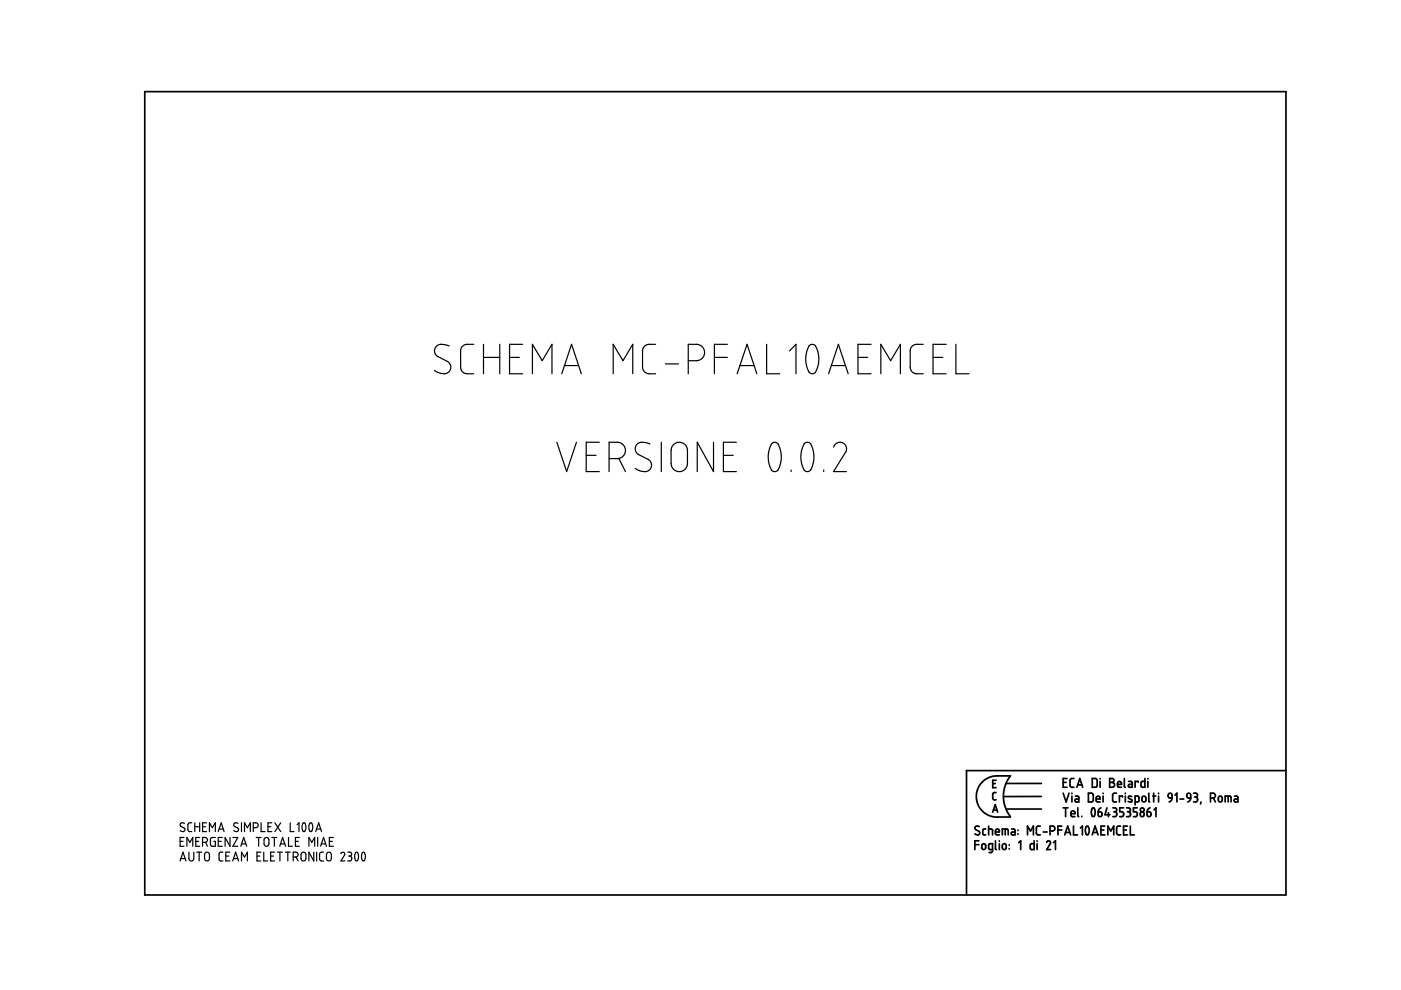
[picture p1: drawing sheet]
<svg xmlns="http://www.w3.org/2000/svg" width="297mm" height="210mm" viewBox="0 0 297 210" stroke-linecap="round" stroke-linejoin="round" font-family="sans-serif">
<g fill="none" stroke="#000" stroke-width=".36">
<path d="M30.7 19.4h241.9v170.4h-241.9zM206.7 179.1h.8M207.5 178.3h-.8v1.8M207.6 175.3l-.7-.1-.2 .4 .2 .3 .7 .4 .1 .5-.5 .2-.5-.2M208.2 179l.4-.1 .4 .2v.7l-.3 .3-.5-.2zM209 175.8h-.4l-.2 .2v.9l.6 .1M209.6 175.8l.8 .1v1.1M209.6 175.2v1.8M210.5 166.1h.5M210.5 172.2l.5-1.6 .5 1.6M210.6 171.7h.8M211.1 176.4h.8l-.2-.5-.3-.1-.2 .1-.1 .8 .2 .3h.6"/>
<path d="M211.1 178.3v1.7l.2 .1M211.2 168h-.4l-.3 .3v1.1l.7 .2M211.2 165.4h-.7v1.6h.7M211.9 178.3v.1M211.9 178.9v1.2M212.5 177v-1.2l1.2 .1 .1 1.1M212.6 179l.4-.1 .3 .2v.7l-.2 .3-.5-.2zM213.1 175.8v1.2M213.3 166.1h7.5M213.3 171.5h7.5M214 179.1v.1M214 179.9v.1"/>
<path d="M214.2 164.5h-3.5l-.9 .3-.9 .5-.7 .6-.7 .9-.4 1-.1 1.1 .1 1.1 .4 .9 .7 1 .8 .6 .8 .5 .9 .2h3.5M214.2 164.5l-1 1.7-.5 2.2 .1 1.3 .3 1.3 1.1 2.1M214.5 175.8h.5l.2 .2v1h-.5a.31 .31 0 0 1-.3-.3 .31 .31 0 0 1 .3-.3h.5M215.8 176v.1M215.8 176.8v.1M216 178.7l.4-.4v1.8M217.8 177v-1.8l.7 1 .6-1v1.8M219.3 178.3v1.8h-.7l-.2-.3 .1-.8 .8-.1M219.9 178.3v.1M219.9 178.9v1.2M220.6 175.2h-.6l-.3 .3 .1 1.3 .8 .2M220.8 168.9h-8.1"/>
<path d="M221.2 176.4h.8M221.9 178.6l.3-.3 .5 .1v.4l-.8 1.3h.8M222.6 176.2h.7l.3-.2 .1-.4-.2-.4h-.9v1.8M223.4 178.7l.4-.4v1.8M224.3 176h.8M225.1 175.2h-.8v1.8M225.4 165.9h.6M225.4 168.2l.6 1.8 .7-1.8M225.4 171.3h1M225.7 177l.7-1.8 .6 1.8M225.9 176.5h.9M225.9 171.3v1.8"/>
<path d="M226.2 165.1h-.8v1.8h.8M227.1 172.5h.8l-.1-.5-.4-.1-.3 .2v.8l.2 .2h.6M227.3 168.2v.1M227.3 168.8v1.2M227.6 175.2v1.8h.9M227.7 165.1h-.6l-.2 .3v1.4l.3 .1h.5M228 168.8h.5l.2 .2v1h-.5a.31 .31 0 0 1-.3-.3 .31 .31 0 0 1 .3-.3h.5M228.3 166.9l.6-1.8 .7 1.8M228.5 166.4h.9M228.5 171.3v1.7l.2 .1M229.1 175.6l.4-.4v1.8M229.4 173.1h.1"/>
<path d="M230.3 175.2a.55 .55 0 0 1 .6 .8l-.1 .8a.34 .34 0 0 1-.4 .2 .34 .34 0 0 1-.2-.5l-.1-.6zM230.8 168.2h.7l.3 .3v1.2l-.3 .3h-.7zM231.6 177l.6-1.8 .6 1.8M231.6 165.1h.7l.3 .2v1.3l-.2 .3h-.8zM231.6 171.4a.53 .53 0 0 1 .5 .2 .53 .53 0 0 1 .1 .5l-.1 .7a.34 .34 0 0 1-.4 .3 .34 .34 0 0 1-.3-.4v-.6zM231.7 176.5h.9M232.4 169.4h.8v-.3l-.2-.3-.5 .1-.1 .9 .2 .2h.6M232.8 172.1h.6l.2 .2 .1 .5-.2 .3h-.3l-.3-.1zM233.2 165.1v.1M233.2 165.7v1.2M233.4 176h.6M233.4 171.3l-.4 .3-.2 .5"/>
<path d="M233.9 168.2v.1M233.9 168.8v1.2M234.3 175.2h-.9v1.8h.9M234.7 171.3l-.4 1.4h1M234.9 177v-1.8l.6 1 .6-1v1.8M235 172.3v.8M235.3 165.1h.6l.3 .3-.1 .4-.3 .1 .4 .1 .1 .3-.1 .4-.3 .2h-.6zM235.3 165.9h.5M235.9 171.3h.7l.1 .2 .1 .3-.4 .3M236.2 172.1h.2M236.4 172.1l.3 .2 .1 .5-.3 .3h-.6M236.7 168.2h-.5l-.3 .3v1.3l.3 .2h.5"/>
<path d="M236.9 166.3h.9l-.2-.5-.3-.1-.3 .1-.1 .9 .2 .2h.7M237.6 175.2h-.6l-.3 .3 .1 1.3 .2 .2h.6M238 169v-.2h-.7v1.2M238.2 176h.6M238.2 171.3h-.8v.8h.6l.2 .4-.1 .6h-.7M238.4 165.1v1.7l.2 .1M238.6 168.2v.1M238.6 168.8v1.2M238.8 171.3h.5l.3 .2v.4l-.3 .2M239 175.2h-.8v1.8h.8M239.1 172.1h.2M239.3 172.1l.4 .3-.1 .5-.2 .2h-.6"/>
<path d="M239.3 165.7h.5l.3 .2v1h-.6a.31 .31 0 0 1-.3-.3 .31 .31 0 0 1 .3-.3h.6M239.6 175.2v1.8h.9M239.9 168.9l-.2-.1a.29 .29 0 0 0-.4 .1 .29 .29 0 0 0 .1 .4l.5 .2a.33 .33 0 0 1 0 .5 .33 .33 0 0 1-.5 0l-.2-.1M240.7 170l.7-.1 .1-.9-.2-.2h-.6v1.9M241.1 171.3h-.8v.8h.6l.2 .3-.1 .7h-.7M241.3 165.9v-.2h-.6v1.2M241.9 172.3l.2-.2 .4 .2 .1 .5-.1 .2-.4 .1-.2-.1zM242.2 169l.2-.2 .4 .1 .2 .8-.2 .2-.4 .1-.3-.2zM242.7 165.1v1.8h-.6l-.2-.2 .1-.9 .2-.1h.5M243.2 172.1l.7 .2v.7l-.4 .1-.2-.1zM243.4 165.1v.1M243.4 165.7v1.2"/>
<path d="M243.6 168.2v1.6l.2 .2M243.8 171.3l-.4 .3-.2 .5M244.4 168.8h.6M244.6 168.2v1.8M244.7 171.7l.4-.4v1.8M245.6 168.2v.1M245.6 168.8v1.2M247.7 168.4l.3-.2 .4 .1 .1 .9-.7-.1zM248.5 169.2l-.2 .5-.4 .3M249.1 168.6l.4-.4v1.8M250.2 169.4h.8M251.7 168.3l.3-.1 .3 .1 .2 .9h-.6l-.2-.2z"/>
<path d="M252.5 169.2l-.2 .5-.5 .3M253.1 168.2l.7 .1 .1 .4-.4 .3M253.3 169h.2M253.5 169l.4 .2v.5l-.2 .3h-.6M254.6 170l-.1 .5M256.6 169.2l.9-.1 .2-.3-.1-.4-.4-.2h-.6v1.8M257.3 169.2l.4 .8M258.4 169l.2-.2 .4 .1 .1 .8-.1 .2-.4 .1-.3-.2zM259.8 170v-1.2l1.1 .1 .1 1.1M260.4 168.8v1.2M261.7 168.8h.6l.2 .3v.9h-.6a.31 .31 0 0 1-.3-.3 .31 .31 0 0 1 .3-.3h.6M272.6 163.4h-67.7v26.4"/>
<path d="M210.4 180.1l-.7-.1-.1-.9 .2-.2h.6v1.6l-.2 .2-.5 .1"/>
<circle cx="242.2" cy="171.7" r=".42"/>
</g>
<g fill="none" stroke="#000" stroke-width=".25">
<path d="M95.2 73.4l-1.2-.4-1 .1-.6 .5-.3 .9 .5 .9 2.7 1.6 .3 .8-.2 .7-.4 .5-.8 .2-1.1-.1-1-.6M100.4 73l-1.9 .1-.5 .4-.3 .7v3.8l.1 .5 .5 .5 .5 .2h1.6M102.5 73v6.2M102.5 75.8h3.5M106 73v6.2M108 75.8h2.1M110.8 73h-2.8v6.2h2.8M112.9 79.2v-6.2l2.1 3.5 2-3.5v6.2M119.1 79.2l2.1-6.2 2.1 6.2M119.7 77.5h3M130 79.2v-6.2l2.1 3.5 2.1-3.5v6.2M139 73l-1.9 .1-.6 .5-.3 .7v3.6l.2 .6 .7 .7h1.9"/>
<path d="M141.1 77.2h2.7M145.9 76.5h2.1l1-.6 .3-.6 .1-.6-.2-.7-.3-.5-1-.5h-2v6.2M151.5 75.8h2.7M154.2 73h-2.7v6.2M156.3 79.2l2.1-6.2 2.1 6.2M156.9 77.5h3M162.5 73v6.2h2.8M167.4 74.4l1.4-1.4v6.2M171.6 73.3l.7-.3 .6 .3 .4 1 .3 1.3v1.3l-.4 1.3-.3 .7-.7 .3-.5-.1-.3-.5-.5-1.9 .1-1.8zM175.7 79.2l2.1-6.2 2 6.2M176.3 77.5h3M181.9 75.8h2.1"/>
<path d="M184.7 73h-2.8v6.2h2.8M186.8 79.2v-6.2l2 3.5 2.1-3.5v6.2M195.7 73l-1.9 .1-.6 .5-.2 .7v3.7l.2 .5 .7 .7h1.8M197.8 75.8h2.1M200.6 73h-2.8v6.2h2.8M202.7 73v6.2h2.7M118.1 93.8l2 6.2 2.1-6.2M124.3 96.5h2.1M127.1 93.8h-2.8v6.2h2.8M129.1 97.2h2l.9-.4 .5-.6 .1-.6-.1-.6-.3-.6-1-.6h-2.1v6.2M131.2 97.2l1.4 2.8M137.8 94.1l-1.2-.3-1 .1-.7 .5-.2 1 .2 .5 .4 .5 2.5 1.3 .3 .7-.1 .9-.5 .5-.5 .2-1.2-.1-1.1-.6"/>
<path d="M140.2 93.8v6.2M142.8 94.3l.7-.5h.8l.9 .4 .5 .8v3.6l-.2 .7-.8 .6-.4 .1-.9-.1-.5-.3-.5-.6-.1-.7v-2.9l.1-.5zM151.3 93.8v6.2l-3.5-6.2v6.2M153.4 96.5h2M156.1 93.8h-2.7v6.2h2.7M163.7 94l.6-.2 .6 .2 .5 1.3 .2 1v1.1l-.2 1.3-.5 1-.5 .3h-.4l-.4-.3-.4-.9-.3-1.3 .1-2zM167.7 99.7v.3M170.6 94l.7-.2 .6 .3 .6 2.1v1.4l-.2 1.2-.5 .9-.5 .3h-.4l-.4-.3-.6-1.9v-2zM174.6 99.7v.3M176.7 94.8l.6-.8 .9-.2 .9 .4 .4 .9-.2 .7-2.6 4.2h2.8M38.2 178.4h.6M39 177.6h-.8v1.8h.8"/>
<path d="M39.1 174.6l-.7-.1-.2 .5 .2 .2 .7 .4 .1 .5-.5 .2-.5-.2M39.6 179.4v-1.8l.7 1 .6-1v1.8M40.7 174.5h-.6l-.3 .3 .1 1.3 .8 .2M41.3 174.5v1.8M41.3 175.3h1M41.5 178.4h.6M42.3 174.5v1.8M42.3 177.6h-.8v1.8h.8M42.9 178.6h.7l.3-.2 .1-.4-.2-.3-.9-.1v1.8M42.9 175.3h.7M43.6 178.6l.4 .8M43.8 174.5h-.9v1.8h.9"/>
<path d="M44.4 176.3v-1.8l.6 1 .7-1v1.8M45.7 177.6h-.8l-.3 .3v1.2l.3 .3h.8v-1h-.4M46.3 176.3l.6-1.8 .6 1.8M46.3 178.4h.6M46.4 175.8h.9M47.1 177.6h-.8v1.8h.8M48.8 177.6v1.8l-1.1-1.8v1.8M49.4 177.6h1l-1 1.8h1M50.5 174.6l-.7-.1-.2 .5 .1 .2 .8 .4v.5l-.4 .2-.5-.2M51.1 179.4l.6-1.8 .6 1.8M51.2 174.5v1.8M51.2 178.9h.9"/>
<path d="M51.8 176.3v-1.8l.7 1 .6-1v1.8M53.7 175.5h.6l.3-.2 .1-.4-.2-.4h-.8v1.8M54.3 177.6h1.1M54.8 177.6v1.8M55.4 174.5v1.8h.8M56.1 177.7l.6-.1 .3 .4v1.1l-.4 .3h-.4l-.2-.4v-1zM56.8 175.3h.6M57.6 174.5h-.8v1.8h.8M57.6 177.6h1.1M58.2 177.6v1.8M58.3 174.5l1.2 1.8M59.3 179.4l.6-1.8 .7 1.8"/>
<path d="M59.5 178.9h.9M59.5 174.5l-1.2 1.8M61.2 177.6v1.8h.8M61.5 174.5v1.8h.9M62.6 178.4h.6M63 174.9l.4-.4v1.8M63.5 177.6h-.9v1.8h.9M64.2 174.5a.55 .55 0 0 1 .7 .8l-.2 .7a.34 .34 0 0 1-.4 .3 .34 .34 0 0 1-.2-.5l-.1-.6zM65.5 179.4v-1.8l.6 1 .6-1v1.8M65.7 174.6a.48 .48 0 0 1 .5 .1 .48 .48 0 0 1 .1 .5l-.1 .9a.35 .35 0 0 1-.5 .2 .35 .35 0 0 1-.2-.5v-.6zM66.9 176.3l.7-1.8 .6 1.8M67.1 175.8h.9"/>
<path d="M67.4 177.6v1.8M68 179.4l.6-1.8 .6 1.8M68.1 178.9h.9M69.8 178.4h.7M70.7 177.6h-.9v1.8h.9M38.2 182.5l.6-1.8 .6 1.8M38.4 182h.8M40 180.7v1.4l.5 .4h.3l.3-.4v-1.4M41.7 180.7h1.1M42.2 180.7v1.8M43.5 180.9l.5-.2 .4 .3v1.1l-.3 .4h-.4l-.3-.3zM47.3 180.7h-.5l-.4 .3 .1 1.4 .3 .1h.5"/>
<path d="M47.9 181.5h.6M48.7 180.7h-.8v1.8h.8M49.3 182.5l.7-1.8 .6 1.8M49.5 182h.9M51.2 182.5v-1.8l.6 1 .7-1v1.8M54.5 181.5h.6M55.3 180.7h-.8v1.8h.8M55.9 180.7v1.8h.9M57.4 181.5h.6M58.2 180.7h-.8v1.8h.8M58.8 180.7h1.1M59.4 180.7v1.8"/>
<path d="M60.5 180.7h1M61 180.7v1.8M62.2 181.7l.8-.1 .2-.3-.1-.5-.3-.1h-.6v1.8M62.8 181.7l.4 .8M64 180.8l.4-.1 .4 .3 .1 1.1-.4 .4h-.4l-.3-.3v-1.1zM66.5 180.7v1.8l-1-1.8v1.8M67.1 180.7v1.8M68.6 180.7h-.6l-.2 .4v1.2l.3 .2h.5M69.4 180.8l.4-.1 .4 .3 .1 1.1-.5 .4h-.3l-.3-.3v-1.1zM72.3 181l.3-.3 .5 .2v.3l-.8 1.3h.8M73.7 180.7h.5l.3 .2v.5l-.4 .1M73.9 181.5h.2"/>
<path d="M74.1 181.5l.4 .3v.5l-.2 .2h-.6M75.4 180.8a.55 .55 0 0 1 .6 .7l-.1 .8a.34 .34 0 0 1-.5 .2 .34 .34 0 0 1-.2-.4v-.6zM76.9 180.8a.55 .55 0 0 1 .6 .7l-.2 .7a.35 .35 0 0 1-.4 .3 .35 .35 0 0 1-.2-.5l-.1-.6z"/>
</g>
</svg>
